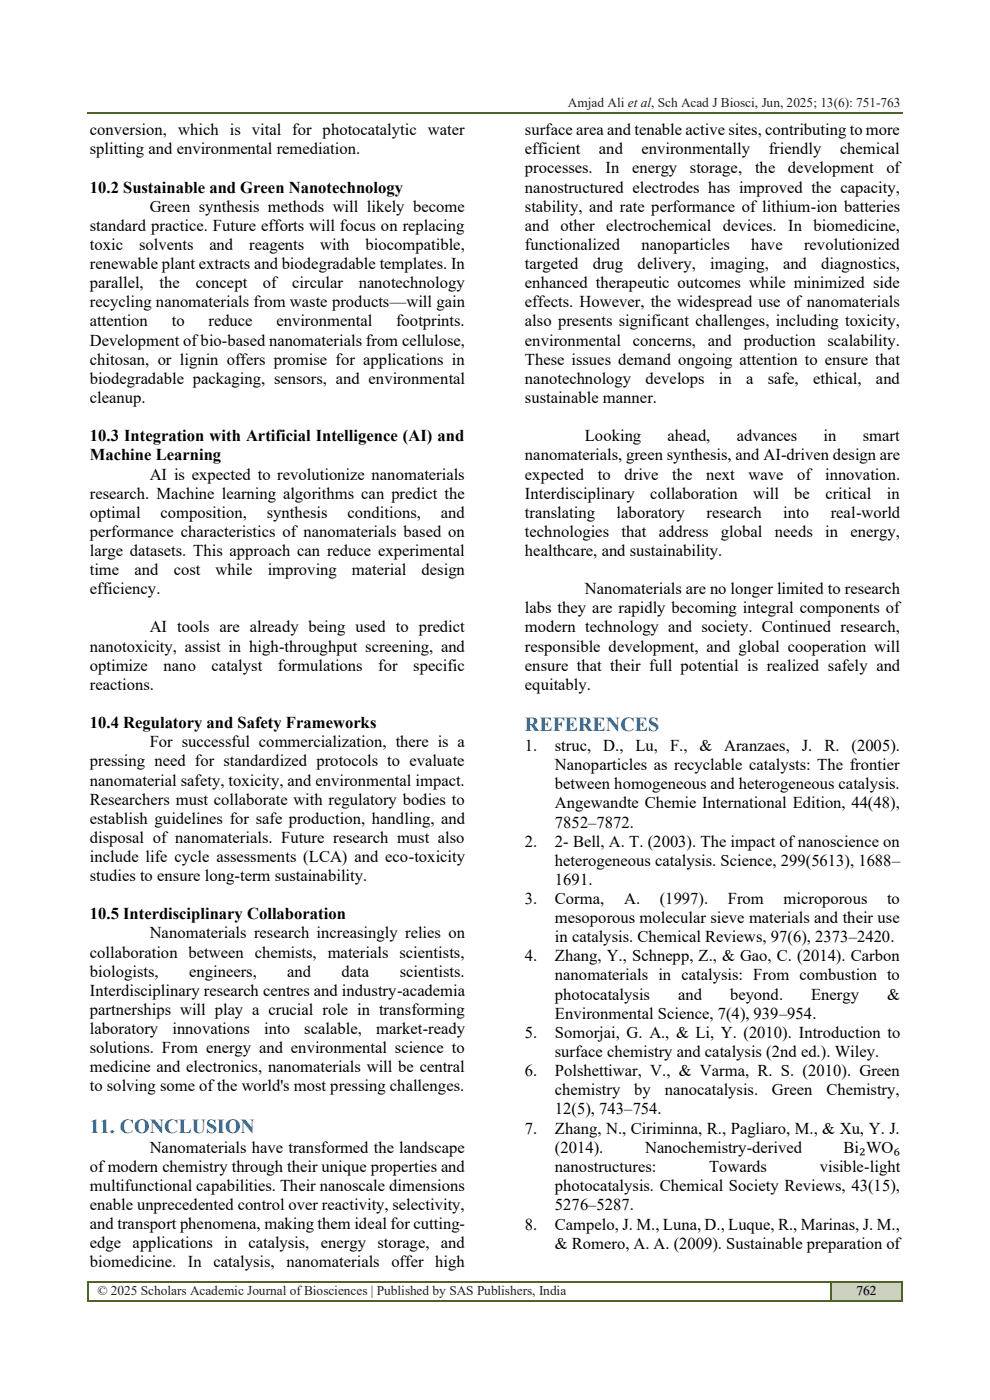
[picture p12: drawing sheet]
<svg xmlns="http://www.w3.org/2000/svg" width="210mm" height="297mm" viewBox="0 0 210 297" stroke-linecap="round" stroke-linejoin="round" font-family="sans-serif">
<defs><g id="words">
<g font-size="4.2" fill="#0070c0">
<text x="111.4" y="155.1">REFERENCES</text>
<text x="19" y="240.3">11. CONCLUSION</text>
</g>
<g font-size="3.5">
<text x="19" y="28.7">conversion, which is vital for photocatalytic water</text>
<text x="111.4" y="28.7">surface area and tenable active sites, contributing to more</text>
<text x="19" y="32.8">splitting and environmental remediation.</text>
<text x="111.4" y="32.8">efficient</text>
<text x="127.1" y="32.8">and</text>
<text x="136.1" y="32.8">environmentally</text>
<text x="163.1" y="32.8">friendly</text>
<text x="178.2" y="32.8">chemical</text>
<text x="19" y="40.9">10.2 Sustainable and Green Nanotechnology</text>
<text x="111.4" y="36.8">processes.</text>
<text x="111.4" y="40.9">nanostructured electrodes has improved the capacity,</text>
<text x="128.4" y="36.8">In</text>
<text x="134.1" y="36.8">energy</text>
<text x="146.4" y="36.8">storage,</text>
<text x="160.2" y="36.8">the</text>
<text x="167.2" y="36.8">development</text>
<text x="188" y="36.8">of</text>
<text x="31.8" y="44.9">Green synthesis methods will likely become</text>
<text x="111.4" y="44.9">stability, and rate performance of lithium-ion batteries</text>
<text x="19" y="49">standard practice. Future efforts will focus on replacing</text>
<text x="19" y="53.1">toxic</text>
<text x="29.5" y="53.1">solvents</text>
<text x="44.4" y="53.1">and</text>
<text x="52.8" y="53.1">reagents</text>
<text x="67.9" y="53.1">with</text>
<text x="77.6" y="53.1">biocompatible,</text>
<text x="111.4" y="49">and</text>
<text x="111.4" y="53.1">functionalized</text>
<text x="118.9" y="49">other electrochemical devices. In biomedicine,</text>
<text x="136.1" y="53.1">nanoparticles</text>
<text x="159.4" y="53.1">have</text>
<text x="170.6" y="53.1">revolutionized</text>
<text x="19" y="57.1">renewable plant extracts and biodegradable templates. In</text>
<text x="111.4" y="57.1">targeted</text>
<text x="125.7" y="57.1">drug</text>
<text x="135.2" y="57.1">delivery,</text>
<text x="150.6" y="57.1">imaging,</text>
<text x="166.1" y="57.1">and</text>
<text x="174.2" y="57.1">diagnostics,</text>
<text x="19" y="61.1">parallel,</text>
<text x="19" y="65.2">recycling nanomaterials from waste products—will gain</text>
<text x="33.9" y="61.1">the</text>
<text x="41.5" y="61.1">concept</text>
<text x="55.8" y="61.1">of</text>
<text x="62" y="61.1">circular</text>
<text x="76.1" y="61.1">nanotechnology</text>
<text x="111.4" y="61.1">enhanced therapeutic outcomes while minimized side</text>
<text x="111.4" y="65.2">effects. However, the widespread use of nanomaterials</text>
<text x="19" y="69.3">attention</text>
<text x="36.4" y="69.3">to</text>
<text x="44.2" y="69.3">reduce</text>
<text x="58.6" y="69.3">environmental</text>
<text x="84" y="69.3">footprints.</text>
<text x="111.4" y="69.3">also presents significant challenges, including toxicity,</text>
<text x="19" y="73.3">Development of bio-based nanomaterials from cellulose,</text>
<text x="19" y="77.4">chitosan, or lignin offers promise for applications in</text>
<text x="111.4" y="73.3">environmental</text>
<text x="111.4" y="77.4">These issues demand ongoing attention to ensure that</text>
<text x="134.3" y="73.3">concerns,</text>
<text x="150.2" y="73.3">and</text>
<text x="157.8" y="73.3">production</text>
<text x="175.6" y="73.3">scalability.</text>
<text x="19" y="81.5">biodegradable packaging, sensors, and environmental</text>
<text x="111.4" y="81.5">nanotechnology</text>
<text x="136.9" y="81.5">develops</text>
<text x="152.5" y="81.5">in</text>
<text x="158.3" y="81.5">a</text>
<text x="162.9" y="81.5">safe,</text>
<text x="172.5" y="81.5">ethical,</text>
<text x="185.8" y="81.5">and</text>
<text x="19" y="85.5">cleanup.</text>
<text x="111.4" y="85.5">sustainable manner.</text>
<text x="19" y="93.6">10.3 Integration with Artificial Intelligence (AI) and</text>
<text x="124.1" y="93.6">Looking</text>
<text x="141.6" y="93.6">ahead,</text>
<text x="156.3" y="93.6">advances</text>
<text x="174.7" y="93.6">in</text>
<text x="183.1" y="93.6">smart</text>
<text x="19" y="97.7">Machine Learning</text>
<text x="31.8" y="101.7">AI is expected to revolutionize nanomaterials</text>
<text x="111.4" y="97.7">nanomaterials, green synthesis, and AI-driven design are</text>
<text x="111.4" y="101.7">expected</text>
<text x="126.8" y="101.7">to</text>
<text x="132.5" y="101.7">drive</text>
<text x="142.6" y="101.7">the</text>
<text x="149.8" y="101.7">next</text>
<text x="158.8" y="101.7">wave</text>
<text x="169.1" y="101.7">of</text>
<text x="175" y="101.7">innovation.</text>
<text x="19" y="105.8">research. Machine learning algorithms can predict the</text>
<text x="111.4" y="105.8">Interdisciplinary</text>
<text x="138" y="105.8">collaboration</text>
<text x="159.8" y="105.8">will</text>
<text x="168.5" y="105.8">be</text>
<text x="175.1" y="105.8">critical</text>
<text x="188.1" y="105.8">in</text>
<text x="19" y="109.8">optimal</text>
<text x="19" y="113.9">performance characteristics of nanomaterials based on</text>
<text x="34.1" y="109.8">composition,</text>
<text x="56.6" y="109.8">synthesis</text>
<text x="73.7" y="109.8">conditions,</text>
<text x="93.5" y="109.8">and</text>
<text x="111.4" y="109.8">translating</text>
<text x="111.4" y="113.9">technologies</text>
<text x="130.8" y="109.8">laboratory</text>
<text x="131.8" y="113.9">that</text>
<text x="139.7" y="113.9">address</text>
<text x="149.9" y="109.8">research</text>
<text x="152.9" y="113.9">global</text>
<text x="164.4" y="113.9">needs</text>
<text x="166.2" y="109.8">into</text>
<text x="175" y="113.9">in</text>
<text x="176.2" y="109.8">real-world</text>
<text x="180.4" y="113.9">energy,</text>
<text x="19" y="118">large datasets. This approach can reduce experimental</text>
<text x="111.4" y="118">healthcare, and sustainability.</text>
<text x="19" y="122">time</text>
<text x="28.5" y="122">and</text>
<text x="36.9" y="122">cost</text>
<text x="45.7" y="122">while</text>
<text x="56.8" y="122">improving</text>
<text x="74.7" y="122">material</text>
<text x="89.4" y="122">design</text>
<text x="19" y="126.1">efficiency.</text>
<text x="111.4" y="130.1">labs they are rapidly becoming integral components of</text>
<text x="124.1" y="126.1">Nanomaterials are no longer limited to research</text>
<text x="31.8" y="134.2">AI tools are already being used to predict</text>
<text x="111.4" y="134.2">modern technology and society. Continued research,</text>
<text x="19" y="138.2">nanotoxicity, assist in high-throughput screening, and</text>
<text x="19" y="142.3">optimize</text>
<text x="34.7" y="142.3">nano</text>
<text x="44.9" y="142.3">catalyst</text>
<text x="58.9" y="142.3">formulations</text>
<text x="80.2" y="142.3">for</text>
<text x="87.7" y="142.3">specific</text>
<text x="111.4" y="138.2">responsible development, and global cooperation will</text>
<text x="111.4" y="142.3">ensure that their full potential is realized safely and</text>
<text x="19" y="146.4">reactions.</text>
<text x="111.4" y="146.4">equitably.</text>
<text x="19" y="154.4">10.4 Regulatory and Safety Frameworks</text>
<text x="31.8" y="158.5">For successful commercialization, there is a</text>
<text x="111.4" y="159.3">1.</text>
<text x="117.7" y="159.3">struc,</text>
<text x="128" y="159.3">D.,</text>
<text x="134.8" y="159.3">Lu,</text>
<text x="142.1" y="159.3">F.,</text>
<text x="148.4" y="159.3">&amp;</text>
<text x="153.6" y="159.3">Aranzaes,</text>
<text x="170.1" y="159.3">J.</text>
<text x="174.9" y="159.3">R.</text>
<text x="180.6" y="159.3">(2005).</text>
<text x="19" y="162.6">pressing need for standardized protocols to evaluate</text>
<text x="19" y="166.6">nanomaterial safety, toxicity, and environmental impact.</text>
<text x="117.7" y="163.4">Nanoparticles as recyclable catalysts: The frontier</text>
<text x="117.7" y="167.5">between homogeneous and heterogeneous catalysis.</text>
<text x="19" y="170.7">Researchers must collaborate with regulatory bodies to</text>
<text x="117.7" y="171.5">Angewandte Chemie International Edition, 44(48),</text>
<text x="19" y="174.8">establish guidelines for safe production, handling, and</text>
<text x="19" y="178.8">disposal of nanomaterials. Future research must also</text>
<text x="111.4" y="179.6">2.</text>
<text x="117.7" y="175.6">7852–7872.</text>
<text x="117.7" y="179.6">2- Bell, A. T. (2003). The impact of nanoscience on</text>
<text x="19" y="182.9">include life cycle assessments (LCA) and eco-toxicity</text>
<text x="117.7" y="183.7">heterogeneous catalysis. Science, 299(5613), 1688–</text>
<text x="19" y="186.9">studies to ensure long-term sustainability.</text>
<text x="111.4" y="191.8">3.</text>
<text x="117.7" y="187.7">1691.</text>
<text x="117.7" y="191.8">Corma,</text>
<text x="132.4" y="191.8">A.</text>
<text x="140" y="191.8">(1997).</text>
<text x="154.4" y="191.8">From</text>
<text x="166.2" y="191.8">microporous</text>
<text x="188.2" y="191.8">to</text>
<text x="19" y="195.1">10.5 Interdisciplinary Collaboration</text>
<text x="117.7" y="195.9">mesoporous molecular sieve materials and their use</text>
<text x="19" y="203.1">collaboration between chemists, materials scientists,</text>
<text x="31.8" y="199.1">Nanomaterials research increasingly relies on</text>
<text x="111.4" y="203.9">4.</text>
<text x="117.7" y="199.9">in catalysis. Chemical Reviews, 97(6), 2373–2420.</text>
<text x="117.7" y="203.9">Zhang, Y., Schnepp, Z., &amp; Gao, C. (2014). Carbon</text>
<text x="19" y="207.2">biologists,</text>
<text x="40.1" y="207.2">engineers,</text>
<text x="60.9" y="207.2">and</text>
<text x="72.5" y="207.2">data</text>
<text x="84.8" y="207.2">scientists.</text>
<text x="117.7" y="208">nanomaterials in catalysis: From combustion to</text>
<text x="19" y="211.3">Interdisciplinary research centres and industry-academia</text>
<text x="19" y="215.3">partnerships will play a crucial role in transforming</text>
<text x="117.7" y="212.1">photocatalysis</text>
<text x="143.9" y="212.1">and</text>
<text x="154.9" y="212.1">beyond.</text>
<text x="172.1" y="212.1">Energy</text>
<text x="188.2" y="212.1">&amp;</text>
<text x="19" y="219.4">laboratory</text>
<text x="36.6" y="219.4">innovations</text>
<text x="56" y="219.4">into</text>
<text x="64.5" y="219.4">scalable,</text>
<text x="79.8" y="219.4">market-ready</text>
<text x="111.4" y="220.2">5.</text>
<text x="117.7" y="216.1">Environmental Science, 7(4), 939–954.</text>
<text x="117.7" y="220.2">Somorjai, G. A., &amp; Li, Y. (2010). Introduction to</text>
<text x="19" y="223.4">solutions. From energy and environmental science to</text>
<text x="19" y="227.5">medicine and electronics, nanomaterials will be central</text>
<text x="117.7" y="224.3">surface chemistry and catalysis (2nd ed.). Wiley.</text>
<text x="19" y="231.6">to solving some of the world's most pressing challenges.</text>
<text x="111.4" y="228.3">6.</text>
<text x="117.7" y="228.3">Polshettiwar, V., &amp; Varma, R. S. (2010). Green</text>
<text x="117.7" y="232.4">chemistry</text>
<text x="134.5" y="232.4">by</text>
<text x="141" y="232.4">nanocatalysis.</text>
<text x="163.8" y="232.4">Green</text>
<text x="175.3" y="232.4">Chemistry,</text>
<text x="117.7" y="236.4">12(5), 743–754.</text>
<text x="31.8" y="244.6">Nanomaterials have transformed the landscape</text>
<text x="111.4" y="240.5">7.</text>
<text x="117.7" y="240.5">Zhang, N., Ciriminna, R., Pagliaro, M., &amp; Xu, Y. J.</text>
<text x="117.7" y="244.6">(2014).</text>
<text x="136.8" y="244.6">Nanochemistry-derived</text>
<text x="179" y="244.6">Bi₂WO₆</text>
<text x="19" y="248.6">of modern chemistry through their unique properties and</text>
<text x="117.7" y="248.7">nanostructures:</text>
<text x="150.4" y="248.7">Towards</text>
<text x="173.9" y="248.7">visible-light</text>
<text x="19" y="252.6">multifunctional capabilities. Their nanoscale dimensions</text>
<text x="19" y="256.7">enable unprecedented control over reactivity, selectivity,</text>
<text x="117.7" y="252.7">photocatalysis. Chemical Society Reviews, 43(15),</text>
<text x="117.7" y="256.8">5276–5287.</text>
<text x="19" y="260.8">and transport phenomena, making them ideal for cutting-</text>
<text x="111.4" y="260.9">8.</text>
<text x="117.7" y="260.9">Campelo, J. M., Luna, D., Luque, R., Marinas, J. M.,</text>
<text x="19" y="264.8">edge applications in catalysis, energy storage, and</text>
<text x="19" y="268.9">biomedicine.</text>
<text x="39.9" y="268.9">In</text>
<text x="45.3" y="268.9">catalysis,</text>
<text x="60.8" y="268.9">nanomaterials</text>
<text x="83" y="268.9">offer high</text>
<text x="117.7" y="264.9">&amp; Romero, A. A. (2009). Sustainable preparation of</text>
</g>
<g font-size="2.8" fill="#231f20">
<text x="120.5" y="22.7">Amjad Ali et al, Sch Acad J Biosci, Jun, 2025; 13(6): 751-763</text>
<text x="20.7" y="274.7">© 2025 Scholars Academic Journal of Biosciences | Published by SAS Publishers, India</text>
</g>
<text font-size="2.8" x="181.7" y="274.7">762</text>
</g></defs>
<path d="M18.5 23.9h173" fill="none" stroke="#4f6228" stroke-width=".34"/>
<g fill="#c2d69b">
<path d="M176.5 272.1h14.6v3.7h-14.6z" fill-rule="evenodd"/>
<path d="M178.2 272.1h11.2v3.7h-11.2z" fill-rule="evenodd"/>
</g>
<g fill="#4f6228">
<path d="M18.6 271.7h.3v.4h-.3z" fill-rule="evenodd"/>
<path d="M18.6 271.7h.3v.4h-.3z" fill-rule="evenodd"/>
</g>
<path d="M18.9 271.9h157.2" fill="none" stroke="#4f6228" stroke-width=".34"/>
<path d="M176.1 271.7h.4v.4h-.4z" fill-rule="evenodd" fill="#4f6228"/>
<path d="M176.5 271.9h14.7" fill="none" stroke="#4f6228" stroke-width=".34"/>
<g fill="#4f6228">
<path d="M191.2 271.7h.3v.4h-.3z" fill-rule="evenodd"/>
<path d="M191.2 271.7h.3v.4h-.3z" fill-rule="evenodd"/>
</g>
<path d="M18.8 272.1v3.7" fill="none" stroke="#4f6228" stroke-width=".34"/>
<g fill="#4f6228">
<path d="M18.6 275.8h.3v.4h-.3z" fill-rule="evenodd"/>
<path d="M18.6 275.8h.3v.4h-.3z" fill-rule="evenodd"/>
</g>
<path d="M18.9 276h157.2M176.3 272.1v3.7" fill="none" stroke="#4f6228" stroke-width=".34"/>
<path d="M176.1 275.8h.4v.4h-.4z" fill-rule="evenodd" fill="#4f6228"/>
<path d="M176.5 276h14.7M191.3 272.1v3.7" fill="none" stroke="#4f6228" stroke-width=".34"/>
<g fill="#4f6228">
<path d="M191.2 275.8h.3v.4h-.3z" fill-rule="evenodd"/>
<path d="M191.2 275.8h.3v.4h-.3z" fill-rule="evenodd"/>
</g>
<use href="#words"/>
</svg>
